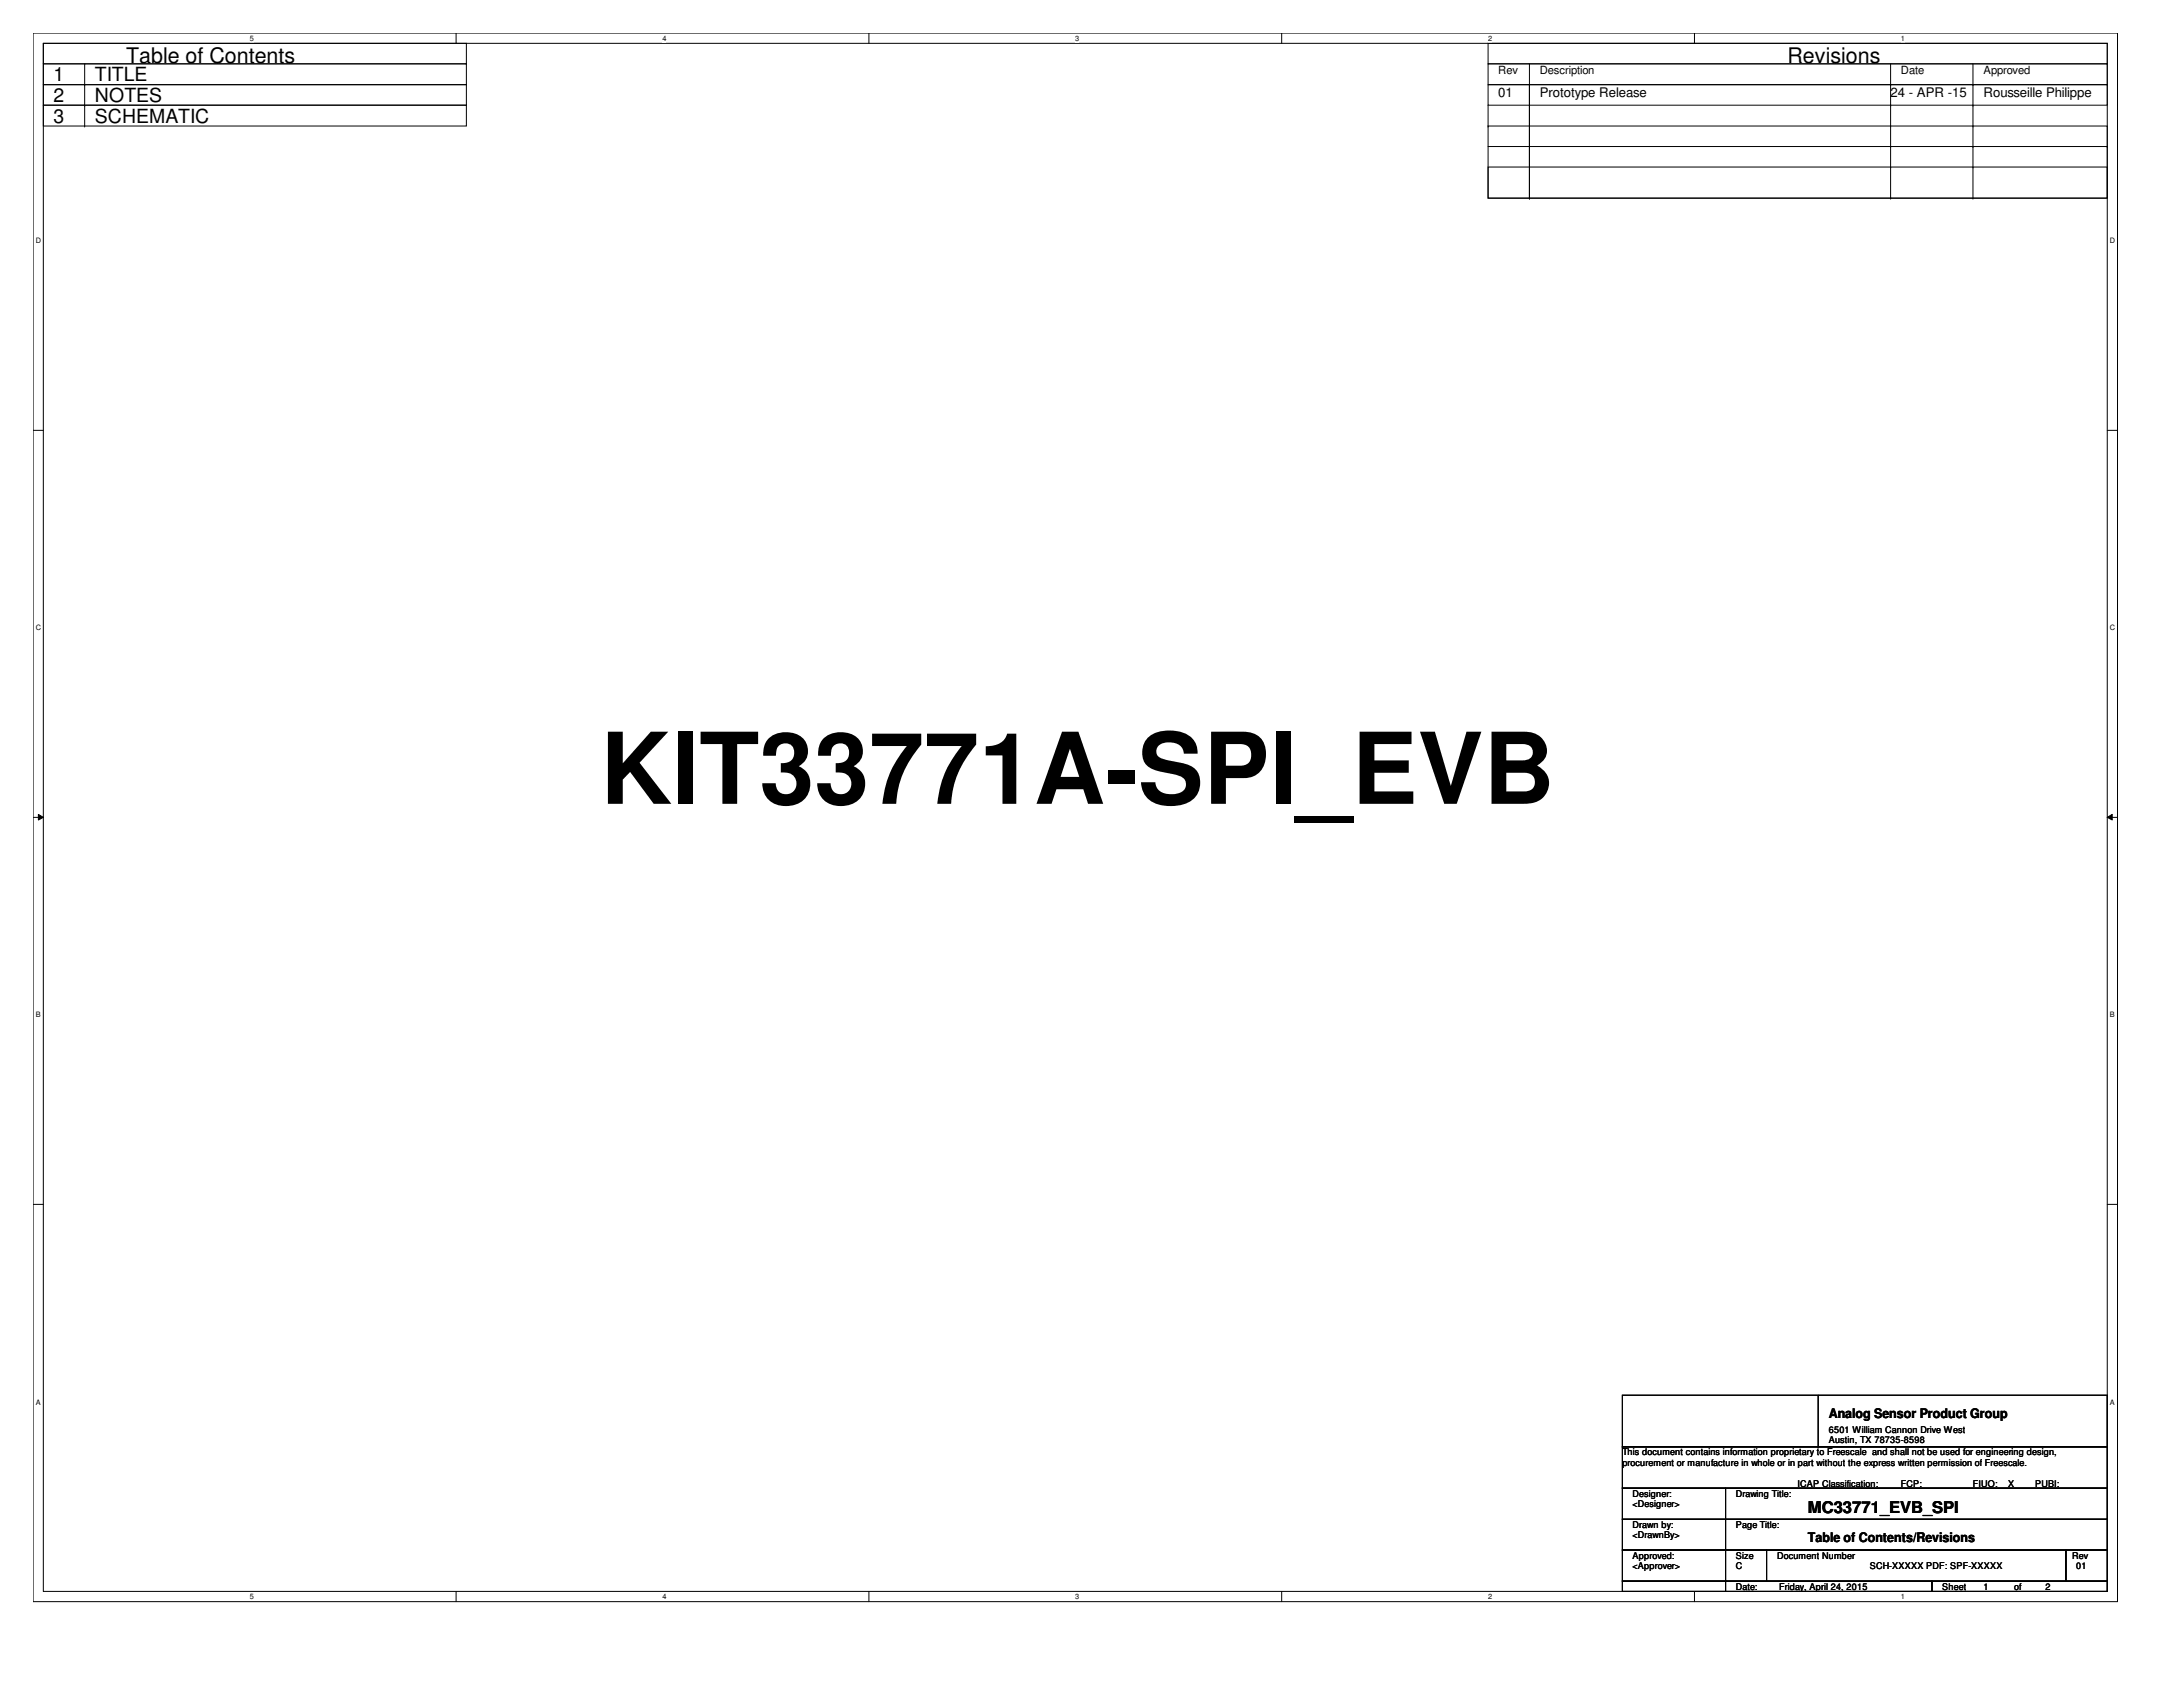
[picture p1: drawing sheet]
<svg xmlns="http://www.w3.org/2000/svg" width="279mm" height="216mm" viewBox="0 0 279 216" stroke-linecap="round" stroke-linejoin="round" font-family="sans-serif">
<defs><g id="words">
<text font-size="12.7" x="76.9" y="102.9">KIT33771A-SPI_EVB</text>
<g font-size="2.8">
<text x="16.1" y="8">Table of Contents</text>
<text x="228.8" y="8">Revisions</text>
</g>
<g font-size="2.5">
<text x="6.9" y="10.4">1</text>
<text x="12.1" y="10.4">TITLE</text>
<text x="6.9" y="13.1">2</text>
<text x="6.9" y="15.7">3</text>
<text x="12.1" y="13.1">NOTES</text>
<text x="12.1" y="15.7">SCHEMATIC</text>
</g>
<text font-size="2.1" x="231.4" y="193.7">MC33771_EVB_SPI</text>
<g font-size="1.7">
<text x="191.8" y="12.4">01</text>
<text x="197.1" y="12.4">Prototype Release</text>
<text x="242" y="12.4">24 - APR -15</text>
<text x="253.9" y="12.4">Rousseille Philippe</text>
<text x="234.1" y="181.4">Analog Sensor Product Group</text>
<text x="231.4" y="197.3">Table of Contents/Revisions</text>
</g>
<g font-size="1.4">
<text x="191.8" y="9.5">Rev</text>
<text x="197.1" y="9.5">Description</text>
<text x="243.3" y="9.5">Date</text>
<text x="253.9" y="9.5">Approved</text>
</g>
<g font-size="1.2">
<text x="234.1" y="183.4">6501 William Cannon Drive West</text>
<text x="234.1" y="184.6">Austin, TX 78735-8598</text>
<text x="207.6" y="186.3">This document contains information proprietary to Freescale and shall not be used for engineering design,</text>
<text x="207.6" y="187.6">procurement or manufacture in whole or in part without the express written permission of Freescale.</text>
<text x="209" y="191.6">Designer:</text>
<text x="222.2" y="191.6">Drawing Title:</text>
<text x="230.1" y="190.2">ICAP Classification:</text>
<text x="243.3" y="190.2">FCP: ____</text>
<text x="252.5" y="190.2">FIUO:</text>
<text x="257" y="190.2">X</text>
<text x="260.5" y="190.2">PUBI: ____</text>
<text x="209" y="195.5">Drawn by:</text>
<text x="209" y="192.9">&lt;Designer&gt;</text>
<text x="209" y="196.8">&lt;DrawnBy&gt;</text>
<text x="222.2" y="195.5">Page Title:</text>
<text x="209" y="199.5">Approved:</text>
<text x="209" y="200.8">&lt;Approver&gt;</text>
<text x="222.2" y="199.5">Size</text>
<text x="222.2" y="203.5">Date:</text>
<text x="222.2" y="200.8">C</text>
<text x="227.5" y="199.5">Document Number</text>
<text x="227.7" y="203.5">Friday, April 24, 2015</text>
<text x="239.3" y="200.8">SCH-XXXXX PDF: SPF-XXXXX</text>
<text x="248.6" y="203.5">Sheet</text>
<text x="253.9" y="203.5">1</text>
<text x="257.8" y="203.5">of</text>
<text x="261.8" y="203.5">2</text>
<text x="265.2" y="199.5">Rev</text>
<text x="265.7" y="200.8">01</text>
</g>
<g font-size=".9">
<text x="32" y="5.2">5</text>
<text x="84.8" y="5.2">4</text>
<text x="137.6" y="5.2">3</text>
<text x="190.5" y="5.2">2</text>
<text x="243.3" y="5.2">1</text>
<text x="4.6" y="31.2">D</text>
<text x="270" y="31.2">D</text>
<text x="4.6" y="80.7">C</text>
<text x="270" y="80.7">C</text>
<text x="4.6" y="130.2">B</text>
<text x="270" y="130.2">B</text>
<text x="4.6" y="179.7">A</text>
<text x="270" y="179.7">A</text>
<text x="32" y="204.7">5</text>
<text x="84.8" y="204.7">4</text>
<text x="137.6" y="204.7">3</text>
<text x="190.5" y="204.7">2</text>
<text x="243.3" y="204.7">1</text>
</g>
</g></defs>
<path d="M4.2 4.2h266.8v200.8h-266.8zM5.5 5.5h264.2v198.2h-264.2z" fill="none" stroke="#000" stroke-width=".13"/>
<g fill="#fff">
<path d="M32 4.4h.5v1.1h-.5z"/>
<path d="M32 203.8h.5v1.1h-.5z"/>
</g>
<path d="M58.4 4.2v1.3M58.4 203.7v1.3" fill="none" stroke="#000" stroke-width=".13"/>
<g fill="#fff">
<path d="M84.8 4.4h.5v1.1h-.5z"/>
<path d="M84.8 203.8h.5v1.1h-.5z"/>
</g>
<path d="M111.2 4.2v1.3M111.2 203.7v1.3" fill="none" stroke="#000" stroke-width=".13"/>
<g fill="#fff">
<path d="M137.6 4.4h.5v1.1h-.5z"/>
<path d="M137.6 203.8h.5v1.1h-.5z"/>
</g>
<path d="M164 4.2v1.3M164 203.7v1.3" fill="none" stroke="#000" stroke-width=".13"/>
<g fill="#fff">
<path d="M190.5 4.4h.5v1.1h-.5z"/>
<path d="M190.5 203.8h.5v1.1h-.5z"/>
</g>
<path d="M216.9 4.2v1.3M216.9 203.7v1.3" fill="none" stroke="#000" stroke-width=".13"/>
<g fill="#fff">
<path d="M243.3 4.4h.5v1.1h-.5z"/>
<path d="M243.3 203.8h.5v1.1h-.5z"/>
<path d="M4.6 30.3h.6v1.1h-.6z"/>
<path d="M270 30.3h.7v1.1h-.7z"/>
<path d="M4.6 79.8h.6v1.1h-.6z"/>
<path d="M270 79.8h.7v1.1h-.7z"/>
</g>
<path d="M4.2 55.1h1.3M269.7 55.1h1.3" fill="none" stroke="#000" stroke-width=".13"/>
<g fill="#fff">
<path d="M4.6 129.4h.6v1h-.6z"/>
<path d="M270 129.4h.7v1h-.7z"/>
</g>
<path d="M4.2 104.6h1.3M4.9 104.2l.6 .4-.6 .3zM269.7 104.6l.6-.4v.7zM269.7 104.6h1.3" fill="none" stroke="#000" stroke-width=".13"/>
<path d="M4.9 104.2l.6 .4-.6 .3zM269.7 104.6l.6-.4v.7z" fill="#000"/>
<g fill="#fff">
<path d="M4.6 178.9h.6v1.1h-.6z"/>
<path d="M270 178.9h.7v1.1h-.7z"/>
</g>
<g fill="none" stroke="#000" stroke-width=".13">
<path d="M5.5 5.5h54.2v2.7h-54.2zM5.5 8.2h54.2v2.6h-54.2zM5.5 10.8h54.2v2.7h-54.2zM5.5 13.5h54.2v2.6h-54.2zM10.8 10.8h.1M10.8 13.5h.1M10.8 16.1h.1M10.8 8.2v7.9M190.5 5.5h79.2v2.7h-79.2zM190.5 8.2h79.2v2.6h-79.2zM190.5 10.8h79.2v2.7h-79.2zM190.5 16.1h79.2v9.3h-79.2z"/>
<path d="M190.5 16.1h.1M190.5 18.8h79.2M190.5 13.5v2.6M195.7 10.8h.1M195.7 13.5h.1M195.7 8.2v17.2M242 10.8h.1M242 13.5h.1M242 18.8h.1M242 16.1h.1M242 8.2v17.2M252.5 10.8h.1"/>
<path d="M252.5 13.5h.1M252.5 16.1h.1M252.5 18.8h.1M252.5 8.2v17.2M269.7 18.8h.1M190.5 21.4h79.2v4h-79.2zM195.7 25.4h.1M242 21.4h.1M242 25.4h.1M252.5 25.4h.1M252.5 21.4h.1M4.2 154.1h1.3"/>
<path d="M269.7 154.1h1.3M207.6 178.6h62.1v6.6h-62.1zM232.7 178.6v6.6M207.6 190.5h13.3v3.9h-13.3zM207.6 194.4h13.3v4h-13.3zM207.6 198.4h13.3v4h-13.3zM207.6 185.2h62.1v5.3h-62.1zM220.9 190.5h48.8v3.9h-48.8zM220.9 194.4h48.8v4h-48.8zM220.9 198.4h5.2v4h-5.2zM226.1 198.4h38.3v4h-38.3zM232.7 185.2h.1"/>
<path d="M264.4 198.4h5.3v4h-5.3zM207.6 202.4h13.3v1.3h-13.3zM220.9 202.4h26.4v1.3h-26.4zM247.3 202.4h22.4v1.3h-22.4z"/>
</g>
<use href="#words"/>
</svg>
